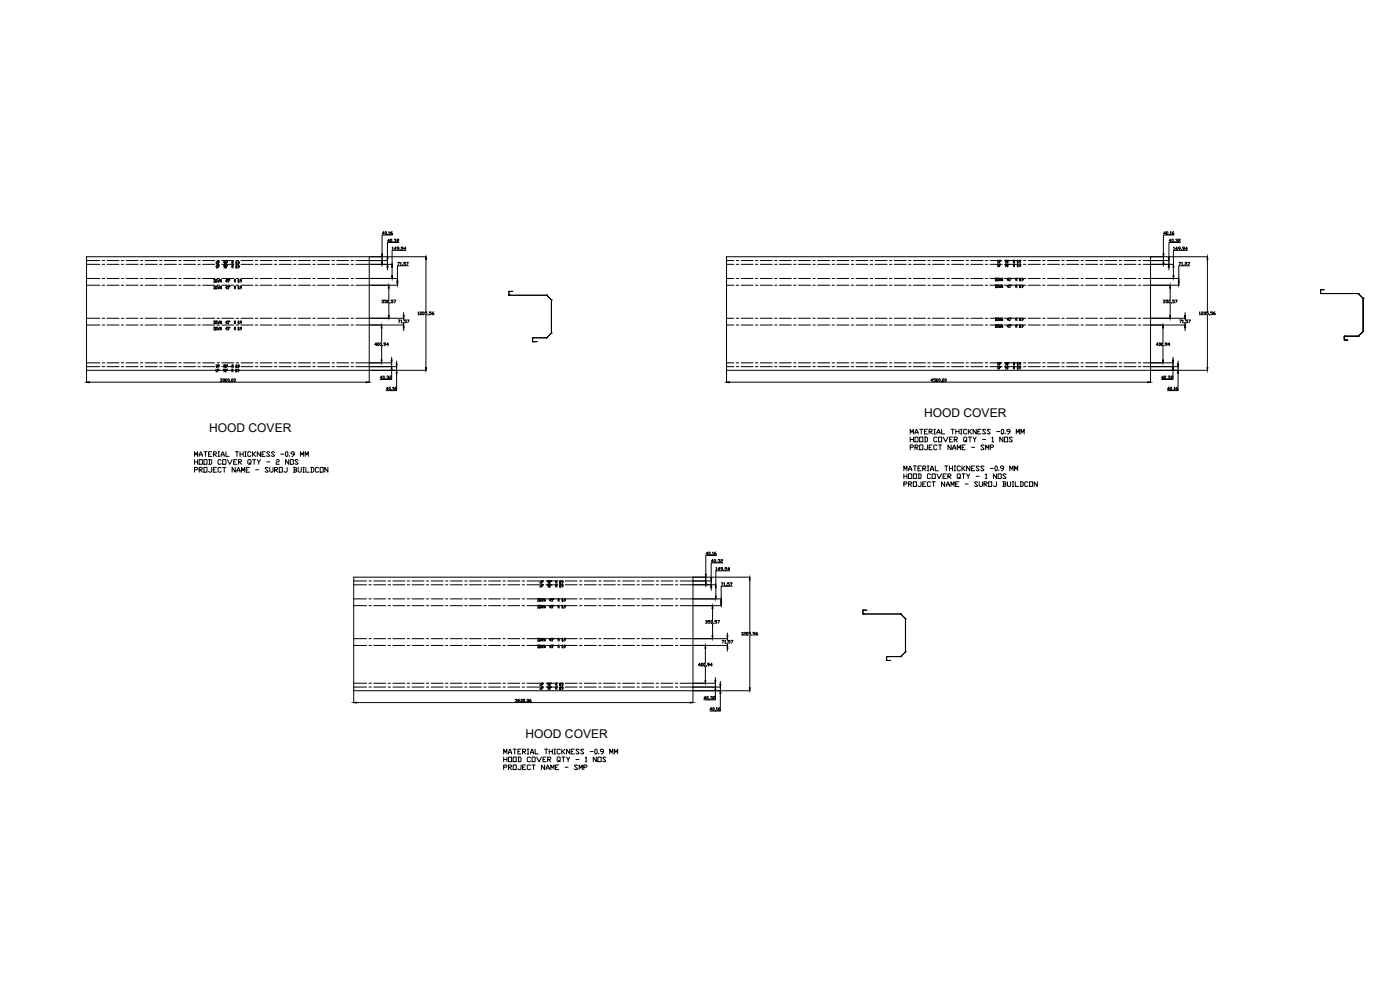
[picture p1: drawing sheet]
<svg xmlns="http://www.w3.org/2000/svg" width="420mm" height="297mm" viewBox="0 0 420 297" stroke-linecap="round" stroke-linejoin="round" font-family="sans-serif">
<defs><g id="words">
<g font-size="3.6">
<text x="277.4" y="125.1">HOOD COVER</text>
<text x="62.8" y="129.7">HOOD COVER</text>
<text x="157.7" y="221.4">HOOD COVER</text>
</g>
</g></defs>
<!-- layer: 0 -->
<g fill="none" stroke="#000" stroke-width=".3">
<path d="M26 79.3h4M26 78.2h4M30.7 79.3h.7M30.7 78.2h.7M32.1 79.3h3.6M32.1 78.2h3.6M36.4 79.3h.7M36.4 78.2h.7M37.8 79.3h3.6M37.8 78.2h3.6M42.1 79.3h.8M42.1 78.2h.8"/>
<path d="M43.6 79.3h3.6M43.6 78.2h3.6M47.9 79.3h.7M47.9 78.2h.7M49.3 79.3h3.6M49.3 78.2h3.6M53.7 79.3h.7M53.7 78.2h.7M55.1 79.3h3.6M55.1 78.2h3.6M59.4 79.3h.7M59.4 78.2h.7"/>
<path d="M60.8 79.3h3.6M60.8 78.2h3.6M64.9 79.6l.1 .8 .2-.1v-.7M64.9 78.4l.1 .9 .2-.2v-.7M65.1 79.3h.8M65.1 78.2h.8M65.4 80l.4-.1-.1-.3h-.3v.8M65.4 78.9l.4-.2-.1-.3h-.3v.9M66.6 79.3h3.6M66.6 78.2h3.6M67.5 80l-.4-.1 .1-.3 .3 .1-.3 .7M67.5 78.9l-.4-.2 .1-.3 .3 .2-.3 .7"/>
<path d="M67.8 79.6l.1 .1-.1 .7-.1-.1zM67.8 78.4l.1 .2-.1 .7-.1-.2zM68.2 79.6v.3zM68.2 78.4v.3zM69.6 80h.3v-.4h-.3v.8M69.6 78.9h.3v-.5h-.3v.9M69.7 80l.3 .4M69.7 78.9l.3 .4M70.9 79.6l.1 .1-.1 .7-.1-.1zM70.9 78.4l.1 .2-.1 .7-.1-.2zM70.9 79.3h.7M70.9 78.2h.7"/>
<path d="M71.2 79.1v.2M71.8 80h-.3v-.4l.3 .1v.5l-.3 .2M71.8 78.9h-.3v-.5l.3 .2v.4l-.3 .3M72.3 79.3h3.6M72.3 78.2h3.6M76.7 79.3h.7M76.7 78.2h.7M78.1 79.3h3.5M78.1 78.2h3.5M82.4 79.3h.7M82.4 78.2h.7M83.8 79.3h3.6"/>
<path d="M83.8 78.2h3.6M88.1 79.3h.7M88.1 78.2h.7M89.6 79.3h3.6M89.6 78.2h3.6M93.9 79.3h.7M93.9 78.2h.7M95.3 79.3h3.6M95.3 78.2h3.6M99.6 79.3h.8M99.6 78.2h.8M101.1 79.3h3.5"/>
<path d="M101.1 78.2h3.5M105.4 79.3h.7M105.4 78.2h.7M106.8 79.3h10.9M106.8 78.2h9.5v1.1M110.8 77v37.7M114.7 77v1.2M114.7 79v.9M115.3 70h-.6l.4-.5v.8M115.6 69.6h.4l-.1 .7-.3-.1zM116.4 70.2l-.1 .3M116.7 69.6l.1-.1v.8"/>
<path d="M116.7 70.3h.3M116.9 72.3h-.6l.4-.6v.9M117.2 71.9h.4l-.1 .7-.3-.1zM117.7 69.5l-.5 .3v.4h.6l-.1-.3h-.5M117.7 74.2l.1-.1v.9M117.7 75h.3M117.8 70.5h-3.1v5.7M118 72.5l-.1 .2M118.3 71.9l.4-.2 .2 .3-.3 .2M118.7 72.2v.4l-.4-.1M118.9 74.7h-.6l.4-.6v.9M119.2 71.9h.5l-.1 .3-.4 .1v.3h.5"/>
<path d="M119.3 78.7h.6l-.4 .9M119.7 72.8h-3.4v4.5M119.7 74.5h-.4l-.2-.3h.6v.5l-.4 .3M120.1 74.8l-.1 .3M120.2 78.9l.1-.2v.9M120.2 79.6h.2M120.8 79.4l-.1 .3M121 74.5h-.4l-.2-.3h.6v.5l-.4 .3M121.7 78.7h-.6v.3l.6 .1-.1 .5-.5-.2M121.8 75.1h-4.1v4.2M121.8 74.7h-.5l.4-.6v.9M122 78.7h.5l-.4 .9"/>
<path d="M122.5 79.7h-3.2v3.9h-12.5M127.8 77.9v15.6M127.9 77h-101.9v37.7M218 79.3h2.2M218 78.2h2.2M221 79.3h.7M221 78.2h.7M222.4 79.3h3.6M222.4 78.2h3.6M226.7 79.3h.7M226.7 78.2h.7M228.2 79.3h3.6"/>
<path d="M228.2 78.2h3.6M232.5 79.3h.7M232.5 78.2h.7M233.9 79.3h3.6M233.9 78.2h3.6M238.2 79.3h.7M238.2 78.2h.7M239.6 79.3h3.6M239.6 78.2h3.6M244 79.3h.7M244 78.2h.7M245.4 79.3h3.6"/>
<path d="M245.4 78.2h3.6M249.7 79.3h.7M249.7 78.2h.7M251.1 79.3h3.6M251.1 78.2h3.6M255.5 79.3h.7M255.5 78.2h.7M256.9 79.3h3.6M256.9 78.2h3.6M261.2 79.3h.7M261.2 78.2h.7M262.6 79.3h3.6"/>
<path d="M262.6 78.2h3.6M266.9 79.3h.8M266.9 78.2h.8M268.4 79.3h3.6M268.4 78.2h3.6M272.7 79.3h.7M272.7 78.2h.7M274.1 79.3h3.6M274.1 78.2h3.6M278.5 79.3h.7M278.5 78.2h.7M279.9 79.3h3.5"/>
<path d="M279.9 78.2h3.5M284.2 79.3h.7M284.2 78.2h.7M285.6 79.3h3.6M285.6 78.2h3.6M289.9 79.3h.7M289.9 78.2h.7M291.4 79.3h3.6M291.4 78.2h3.6M295.7 79.3h.7M295.7 78.2h.7M297.1 79.3h3.6"/>
<path d="M297.1 78.2h3.6M299.4 79.2l.1 .8 .3-.1v-.7M299.4 78l.1 .9 .3-.1v-.8M300 79.6h.3v-.4h-.3v.8M300 78.5h.3v-.5h-.3v.9M301.4 79.3h.8M301.4 78.2h.8M302 79.6h-.3v-.4l.3 .1v.4l-.3 .3M302 78.5h-.3v-.5l.3 .2v.4l-.3 .3M302.3 79.2l.2 .1-.1 .7-.2-.1zM302.3 78l.2 .2-.1 .7-.2-.1zM302.8 79.2v.3z"/>
<path d="M302.8 78v.3zM302.9 79.3h3.5M302.9 78.2h3.5M304.2 79.6h.2v-.4h-.2v.8M304.2 78.5h.2v-.5h-.2v.9M304.3 79.6l.2 .4M304.3 78.5l.2 .4M305.4 79.2l.1 .1v.7l-.2-.1zM305.4 78l.1 .2v.7l-.2-.1zM305.8 78.8v.1M305.8 79.9v.1M306.3 79.6h-.3v-.4l.3 .1v.4l-.3 .3"/>
<path d="M306.3 78.5h-.3v-.5l.3 .2v.4l-.3 .3M307.2 79.3h.7M307.2 78.2h.7M308.6 79.3h3.6M308.6 78.2h3.6M312.9 79.3h.7M312.9 78.2h.7M314.4 79.3h3.6M314.4 78.2h3.6M318.7 79.3h.7M318.7 78.2h.7M320.1 79.3h3.6"/>
<path d="M320.1 78.2h3.6M324.4 79.3h.7M324.4 78.2h.7M325.8 79.3h3.6M325.8 78.2h3.6M330.1 79.3h.8M330.1 78.2h.8M331.6 79.3h3.6M331.6 78.2h3.6M335.9 79.3h.7M335.9 78.2h.7M337.3 79.3h3.6"/>
<path d="M337.3 78.2h3.6M341.7 79.3h.7M341.7 78.2h.7M343.1 78.2h7.7v1.1M345.3 77v37.7M349.2 77v1.2M349.2 79v.9M349.8 70h-.6l.5-.5v.8M350.1 69.6h.4l-.2 .7-.2-.1zM350.9 70.2l-.1 .3M351.2 69.6l.2-.1v.8M351.2 70.3h.3"/>
<path d="M351.4 72.3h-.6l.5-.6v.9M351.7 71.9h.4l-.2 .7-.2-.1zM352.2 69.5l-.4 .3v.4h.5l-.1-.3h-.4M352.2 74.2l.2-.1v.9M352.2 75h.3M352.3 70.5h-3.1v5.7M352.5 72.5l-.1 .2M352.8 71.9h.6l-.3 .3M353.3 72.2v.4l-.5-.1M353.3 74.7h-.5l.4-.6v.9M353.7 71.9h.5l-.1 .3-.4 .1v.3h.5M353.8 78.7h.6l-.5 .9"/>
<path d="M354.2 74.5h-.4v-.4l.4 .1v.5l-.4 .3M354.2 72.8h-3.4v4.5M354.6 74.8l-.1 .3M354.7 78.9l.1-.2v.9M354.7 79.6h.3M355.4 79.4l-.2 .3M355.5 74.5h-.5v-.4l.5 .1v.5l-.5 .3M356.2 78.7h-.5v.3l.5 .1-.1 .5-.4-.2M356.3 75.1h-4.1v4.2h-9.1M356.3 74.7h-.5l.4-.6v.9M356.5 78.7h.6l-.5 .9M357.1 79.7h-3.3v3.9"/>
<path d="M362.4 77.9v15.6M362.4 77h-144.4v37.7M26 97.5h4M26 95.5h4M26 85.6h4M26 83.6h4M30.7 97.5h.7M30.7 95.5h.7M30.7 85.6h.7M30.7 83.6h.7M32.1 97.5h3.6M32.1 95.5h3.6"/>
<path d="M32.1 85.6h3.6M32.1 83.6h3.6M36.4 97.5h.7M36.4 95.5h.7M36.4 85.6h.7M36.4 83.6h.7M37.8 97.5h3.6M37.8 95.5h3.6M37.8 85.6h3.6M37.8 83.6h3.6M42.1 97.5h.8M42.1 95.5h.8"/>
<path d="M42.1 85.6h.8M42.1 83.6h.8M43.6 97.5h3.6M43.6 95.5h3.6M43.6 85.6h3.6M43.6 83.6h3.6M47.9 97.5h.7M47.9 95.5h.7M47.9 85.6h.7M47.9 83.6h.7M49.3 97.5h3.6M49.3 95.5h3.6"/>
<path d="M49.3 85.6h3.6M49.3 83.6h3.6M53.7 97.5h.7M53.7 95.5h.7M53.7 85.6h.7M53.7 83.6h.7M55.1 97.5h3.6M55.1 95.5h3.6M55.1 85.6h3.6M55.1 83.6h3.6M59.4 97.5h.7M59.4 95.5h.7"/>
<path d="M59.4 85.6h.7M59.4 83.6h.7M60.8 97.5h3.6M60.8 95.5h3.6M60.8 85.6h3.6M60.8 83.6h3.6M64.2 98.2l.3 .1v.6l-.3 .1M64.2 96.3l.3 .1v.7h-.3M64.2 85.8l.3 .2v.6l-.3 .1M64.2 83.8l.3 .2v.5l-.3 .2M64.2 83.8v.9M64.2 85.8v.9"/>
<path d="M64.2 96.3v.8M64.2 98.2v.8M64.7 98.2h.4v.8h-.4zM64.7 96.3h.4v.8h-.4zM64.7 85.8h.4v.9h-.4zM64.7 83.8h.4v.9h-.4zM65.1 97.5h.8M65.1 95.5h.8M65.1 85.6h.8M65.1 83.6h.8M65.3 98.2l.2 .8 .1-.4v.4l.3-.8M65.3 96.3l.2 .8 .1-.4v.4l.3-.8"/>
<path d="M65.3 85.8l.2 .9 .1-.4v.4l.3-.9M65.3 83.8l.2 .9 .1-.5v.5l.3-.9M66.4 98.2v.8l-.4-.8v.8M66.4 96.3v.8l-.4-.8v.8M66.4 85.8v.9l-.4-.9v.9M66.4 83.8v.9l-.4-.9v.9M66.6 97.5h3.6M66.6 95.5h3.6M66.6 85.6h3.6M66.6 83.6h3.6M68.1 98.7h-.4l.3-.5v.8M68.1 96.8h-.4l.3-.5v.8"/>
<path d="M68.1 86.4h-.4l.3-.6v.9M68.1 84.4h-.4l.3-.6v.9M68.7 98.2h-.4v.3l.4 .1-.1 .4-.3-.1M68.7 96.3h-.4v.2l.4 .2-.1 .4-.3-.1M68.7 85.8h-.4v.3l.4 .2-.1 .4-.3-.1M68.7 83.8h-.4v.3l.4 .1-.1 .5-.3-.2M68.8 98.3l.1-.1v.3zM68.8 96.4h.2zM68.8 86l.1-.2v.3zM68.9 83.8v.3zM70.3 98.6l.4-.1-.1-.3h-.3v.8M70.3 96.7l.4-.2-.1-.2h-.3v.8"/>
<path d="M70.3 86.3l.4-.2-.1-.3h-.3v.9M70.3 84.2l.4-.1-.1-.3h-.3v.9M70.4 98.6l.3 .4M70.4 96.7l.3 .4M70.4 86.3l.3 .4M70.4 84.2l.3 .5M70.9 97.5h.7M70.9 95.5h.7M70.9 85.6h.7M70.9 83.6h.7M71.2 80.3v.1M71.5 98.2l.2 .1v.7l-.3-.1z"/>
<path d="M71.5 96.3l.2 .1v.7l-.3-.1zM71.5 85.8l.2 .2v.7l-.3-.1zM71.5 83.8l.2 .2v.7l-.3-.2zM71.9 84.5v.2M71.9 86.6v.1M71.9 97v.1M71.9 98.9v.1M72.3 97.5h3.6M72.3 95.5h3.6M72.3 85.6h3.6M72.3 83.6h3.6M72.5 98.6l-.4-.1 .1-.3 .3 .1-.3 .7"/>
<path d="M72.5 96.7h-.3v-.4l.3 .1-.3 .7M72.5 86.3l-.4-.2 .1-.3 .3 .2-.3 .7M72.5 84.2l-.4-.1 .1-.3 .3 .2-.3 .7M76.7 97.5h.7M76.7 95.5h.7M76.7 85.6h.7M76.7 83.6h.7M78.1 97.5h3.5M78.1 95.5h3.5M78.1 85.6h3.5M78.1 83.6h3.5M82.4 97.5h.7"/>
<path d="M82.4 95.5h.7M82.4 85.6h.7M82.4 83.6h.7M83.8 97.5h3.6M83.8 95.5h3.6M83.8 85.6h3.6M83.8 83.6h3.6M88.1 97.5h.7M88.1 95.5h.7M88.1 85.6h.7M88.1 83.6h.7M89.6 97.5h3.6"/>
<path d="M89.6 95.5h3.6M89.6 85.6h3.6M89.6 83.6h3.6M93.9 97.5h.7M93.9 95.5h.7M93.9 85.6h.7M93.9 83.6h.7M95.3 97.5h3.6M95.3 95.5h3.6M95.3 85.6h3.6M95.3 83.6h3.6M99.6 97.5h.8"/>
<path d="M99.6 95.5h.8M99.6 85.6h.8M99.6 83.6h.8M101.1 97.5h3.5M101.1 95.5h3.5M101.1 85.6h3.5M101.1 83.6h3.5M105.4 97.5h.7M105.4 95.5h.7M105.4 85.6h.7M105.4 83.6h.7M106.8 95.5h14.4l-.1 .5"/>
<path d="M106.8 85.6h12.5M114.5 98.4v4.4M114.6 90.2l.4-.2 .1 .3-.3 .2M115 90.5v.4l-.4-.2M116 90h-.6v.3l.6 .2-.1 .4-.5-.2M116.3 80.2v.8M116.4 90l.3 .2-.2 .7-.2-.2zM116.7 86.4v3.6M116.7 91.1v3.5M117.1 90.7l-.1 .3M117.7 80.2v2.5M118 90h-.6v.3l.6 .2-.2 .4-.4-.2"/>
<path d="M118.2 90h.6l-.4 .9M119.3 84.4v.3M119.5 96h.6l-.4 .8M120.4 96.2l.1-.2v.8M120.4 96.8h.3M121.1 96.7l-.2 .3M121.1 97.1l.1 .4h-14.4M121.1 93.8v.8M121.1 98.4v.8M121.9 96h-.5v.3l.5 .1-.1 .4-.4-.1M122.2 96h.6l-.4 .8M125.5 93.7l.1-.1v.8"/>
<path d="M125.5 94.4h.2M126 93.7h.6l-.6 .5v.2h.6M126.9 93.7h.4l-.1 .7-.3-.1zM127.8 94.6v15.7M128.1 93.6h-.5v.3l.5 .1-.1 .4-.4-.1M128.6 94.3l-.2 .3M129.4 93.6h-.6v.3l.6 .1-.1 .4-.5-.1M130.1 93.6l-.4 .3v.4l.4 .1v-.4h-.4M152.7 88.5h.1M152.7 88.5l.1 .1M152.8 87.5h.1M152.8 88.6h.1"/>
<path d="M152.8 87.4l-.1 1.1M152.8 88.6h11.3M152.8 87.4h1.1h-1.1M152.8 87.4l-.1 .1M164.1 88.6h.1M164.1 88.6l1.4 1.4M164.1 88.5v.1M165.5 90h.1M165.5 99.9h.1M165.5 90v9.9M165.5 99.9l-1.4 1.4M165.5 99.9l-1.4 1.5"/>
<path d="M165.6 99.9l-.1 .1M218 97.5h2.2M218 95.5h2.2M218 85.6h2.2M218 83.6h2.2M221 97.5h.7M221 95.5h.7M221 85.6h.7M221 83.6h.7M222.4 97.5h3.6M222.4 95.5h3.6M222.4 85.6h3.6"/>
<path d="M222.4 83.6h3.6M226.7 97.5h.7M226.7 95.5h.7M226.7 85.6h.7M226.7 83.6h.7M228.2 97.5h3.6M228.2 95.5h3.6M228.2 85.6h3.6M228.2 83.6h3.6M232.5 97.5h.7M232.5 95.5h.7M232.5 85.6h.7"/>
<path d="M232.5 83.6h.7M233.9 97.5h3.6M233.9 95.5h3.6M233.9 85.6h3.6M233.9 83.6h3.6M238.2 97.5h.7M238.2 95.5h.7M238.2 85.6h.7M238.2 83.6h.7M239.6 97.5h3.6M239.6 95.5h3.6M239.6 85.6h3.6"/>
<path d="M239.6 83.6h3.6M244 97.5h.7M244 95.5h.7M244 85.6h.7M244 83.6h.7M245.4 97.5h3.6M245.4 95.5h3.6M245.4 85.6h3.6M245.4 83.6h3.6M249.7 97.5h.7M249.7 95.5h.7M249.7 85.6h.7"/>
<path d="M249.7 83.6h.7M251.1 97.5h3.6M251.1 95.5h3.6M251.1 85.6h3.6M251.1 83.6h3.6M255.5 97.5h.7M255.5 95.5h.7M255.5 85.6h.7M255.5 83.6h.7M256.9 97.5h3.6M256.9 95.5h3.6M256.9 85.6h3.6"/>
<path d="M256.9 83.6h3.6M261.2 97.5h.7M261.2 95.5h.7M261.2 85.6h.7M261.2 83.6h.7M262.6 97.5h3.6M262.6 95.5h3.6M262.6 85.6h3.6M262.6 83.6h3.6M266.9 97.5h.8M266.9 95.5h.8M266.9 85.6h.8"/>
<path d="M266.9 83.6h.8M268.4 97.5h3.6M268.4 95.5h3.6M268.4 85.6h3.6M268.4 83.6h3.6M272.7 97.5h.7M272.7 95.5h.7M272.7 85.6h.7M272.7 83.6h.7M274.1 97.5h3.6M274.1 95.5h3.6M274.1 85.6h3.6"/>
<path d="M274.1 83.6h3.6M278.5 97.5h.7M278.5 95.5h.7M278.5 85.6h.7M278.5 83.6h.7M279.9 97.5h3.5M279.9 95.5h3.5M279.9 85.6h3.5M279.9 83.6h3.5M284.2 97.5h.7M284.2 95.5h.7M284.2 85.6h.7"/>
<path d="M284.2 83.6h.7M285.6 97.5h3.6M285.6 95.5h3.6M285.6 85.6h3.6M285.6 83.6h3.6M289.9 97.5h.7M289.9 95.5h.7M289.9 85.6h.7M289.9 83.6h.7M291.4 97.5h3.6M291.4 95.5h3.6M291.4 85.6h3.6"/>
<path d="M291.4 83.6h3.6M295.7 97.5h.7M295.7 95.5h.7M295.7 85.6h.7M295.7 83.6h.7M297.1 97.5h3.6M297.1 95.5h3.6M297.1 85.6h3.6M297.1 83.6h3.6M298.7 97.4l.4 .1v.6l-.4 .1M298.7 95.4l.4 .1v.6l-.4 .1M298.7 85.5l.4 .1v.6l-.4 .1"/>
<path d="M298.7 83.4l.4 .2v.5l-.4 .2M298.8 83.4v.9M298.8 85.5v.8M298.8 95.4v.8M298.8 97.4v.8M299.2 97.4h.4v.8h-.4zM299.2 95.4h.4v.8h-.4zM299.2 85.5h.4v.8h-.4zM299.2 83.4h.4v.9h-.4zM299.8 97.4l.2 .8 .1-.4 .1 .4 .2-.8M299.8 95.4l.2 .8 .1-.4 .1 .4 .2-.8M299.8 85.5l.2 .8 .1-.4 .1 .4 .2-.8"/>
<path d="M299.8 83.4l.2 .9 .1-.5 .1 .5 .2-.9M300.9 97.4v.8l-.3-.8v.8M300.9 95.4v.8l-.3-.8v.8M300.9 85.5v.8l-.3-.8v.8M300.9 83.4v.9l-.3-.9v.9M301.4 97.5h.8M301.4 95.5h.8M301.4 85.6h.8M301.4 83.6h.8M302.6 97.9h-.4l.3-.5v.8M302.6 95.9h-.4l.3-.5v.8M302.6 86h-.4l.3-.5v.8"/>
<path d="M302.6 84h-.4l.3-.6v.9M302.9 97.5h3.5M302.9 95.5h3.5M302.9 85.6h3.5M302.9 83.6h3.5M303.2 97.4h-.4l.4 .7h-.4M303.2 95.4h-.4v.3l.4 .1-.1 .4-.3-.1M303.2 85.5h-.4l.4 .7h-.4M303.2 83.4h-.4l.4 .7h-.4M303.5 97.4v.3zM303.5 95.4v.3zM303.5 85.5v.3z"/>
<path d="M303.5 83.4v.3zM304.9 97.8l.4-.1-.2-.3h-.2v.8M304.9 95.8l.4-.1-.2-.3h-.2v.8M304.9 85.9l.4-.1-.2-.3h-.2v.8M304.9 83.8l.4-.1-.2-.3h-.2v.9M305 97.8l.3 .4M305 95.8l.3 .4M305 85.9l.3 .4M305 83.8l.3 .5M306 95.5h.3l-.1 .7-.2-.1zM306.1 97.4l.2 .1-.1 .7-.2-.1zM306.1 85.5l.2 .1-.1 .7-.2-.1z"/>
<path d="M306.1 83.4l.2 .2-.1 .7-.2-.2zM306.4 84.1v.2M306.4 86.2v.1M306.4 96.1v.1M306.4 98.1v.1M307 97.8h-.3v-.4l.3 .1v.4l-.3 .3M307 95.8h-.3v-.4l.3 .1v.4l-.3 .3M307 85.9h-.3v-.4l.3 .1v.4l-.3 .3M307 83.8h-.3v-.4l.3 .2v.4l-.3 .3M307.2 97.5h.7M307.2 95.5h.7M307.2 85.6h.7"/>
<path d="M307.2 83.6h.7M308.6 97.5h3.6M308.6 95.5h3.6M308.6 85.6h3.6M308.6 83.6h3.6M312.9 97.5h.7M312.9 95.5h.7M312.9 85.6h.7M312.9 83.6h.7M314.4 97.5h3.6M314.4 95.5h3.6M314.4 85.6h3.6"/>
<path d="M314.4 83.6h3.6M318.7 97.5h.7M318.7 95.5h.7M318.7 85.6h.7M318.7 83.6h.7M320.1 97.5h3.6M320.1 95.5h3.6M320.1 85.6h3.6M320.1 83.6h3.6M324.4 97.5h.7M324.4 95.5h.7M324.4 85.6h.7"/>
<path d="M324.4 83.6h.7M325.8 97.5h3.6M325.8 95.5h3.6M325.8 85.6h3.6M325.8 83.6h3.6M330.1 97.5h.8M330.1 95.5h.8M330.1 85.6h.8M330.1 83.6h.8M331.6 97.5h3.6M331.6 95.5h3.6M331.6 85.6h3.6"/>
<path d="M331.6 83.6h3.6M335.9 97.5h.7M335.9 95.5h.7M335.9 85.6h.7M335.9 83.6h.7M337.3 97.5h3.6M337.3 95.5h3.6M337.3 85.6h3.6M337.3 83.6h3.6M341.7 97.5h.7M341.7 95.5h.7M341.7 85.6h.7"/>
<path d="M341.7 83.6h.7M343.1 95.5h12.6v.5M343.1 85.6h10.7M343.1 83.6h10.7M349 98.4v4.4M349.1 90.2l.4-.2 .1 .3-.2 .2M349.5 90.5v.4l-.4-.2M350.5 90h-.6v.3l.6 .2-.2 .4-.4-.2M350.8 80.2v.8M350.9 90l.3 .2-.1 .7-.3-.2zM351.2 86.4v3.6M351.2 91.1v3.5"/>
<path d="M351.6 90.7l-.1 .3M352.2 80.2v2.5M352.5 90h-.6v.3l.6 .2-.2 .4-.4-.2M352.7 90h.6l-.4 .9M353.8 84.4v.3M354 96h.6l-.4 .8M354.9 96.2l.1-.2v.8M354.9 96.8h.3M355.6 96.7l-.1 .3M355.7 97.1v.4h-12.6M355.7 93.8v.8M355.7 98.4v.8"/>
<path d="M356.4 96h-.5v.3l.5 .1-.1 .4-.4-.1M356.7 96h.6l-.4 .8M359.9 93.7l.2-.1v.8M359.9 94.4h.3M360.5 93.7h.6l-.1 .3-.5 .2v.2h.6M361.4 93.7h.4l-.2 .7-.2-.1zM362.4 94.6v15.7M362.7 93.6h-.6v.3l.6 .1-.2 .4-.4-.1M363.1 94.3l-.2 .3M363.9 93.6h-.6v.3l.6 .1-.1 .4-.5-.1M364.6 93.6l-.4 .3v.4h.6l-.2-.3h-.4M396.3 87h.1"/>
<path d="M396.3 87v1l.1-1M396.3 88l.1 .1M396.4 88h.1M396.4 88.1h.1M396.4 88.1h11.3zM396.4 86.9h1.1h-1.1M396.4 86.9h.1M396.4 86.9l-.1 .1M407.7 88.1h.1M407.7 88v.1M407.7 88.1l1.4 1.4-1.4-1.4M409.1 89.5h.1"/>
<path d="M409.1 99.4h.1M409.1 89.5v9.9zM409.1 99.4l-1.4 1.4 1.4-1.3M409.1 99.4v.1M26 110h4M26 108.9h4M26 111.1h101.9M26.8 114.7h83.1M30.7 110h.7M30.7 108.9h.7M32.1 110h3.6M32.1 108.9h3.6"/>
<path d="M36.4 110h.7M36.4 108.9h.7M37.8 110h3.6M37.8 108.9h3.6M42.1 110h.8M42.1 108.9h.8M43.6 110h3.6M43.6 108.9h3.6M47.9 110h.7M47.9 108.9h.7M49.3 110h3.6M49.3 108.9h3.6"/>
<path d="M53.7 110h.7M53.7 108.9h.7M55.1 110h3.6M55.1 108.9h3.6M59.4 110h.7M59.4 108.9h.7M60.8 110h3.6M60.8 108.9h3.6M64.8 110.7l.1 .9 .3-.2v-.7M64.9 109.4l.1 .9 .2-.2v-.7M65.1 110h.8M65.1 108.9h.8"/>
<path d="M65.3 111.2h.3v-.5h-.3v.9M65.4 109.8l.4-.1-.1-.3h-.3v.9M66.1 113.8l.4-.1 .2 .2-.3 .2M66.5 114.1v.4l-.4-.2M66.6 110h3.6M66.6 108.9h3.6M67 113.8h.4l-.1 .7-.3-.2zM67.4 111.2h-.3v-.5l.3 .2v.4l-.3 .3M67.5 109.8l-.4-.1 .1-.3 .3 .2-.3 .7M67.6 110.9h.3l-.1 .7-.2-.2zM67.7 113.8h.4l-.1 .7-.3-.2zM67.8 109.4l.1 .2-.1 .7-.1-.2z"/>
<path d="M68.1 110.9h.2l-.1 .1zM68.2 109.4v.3zM68.5 113.7l.3 .1-.1 .7-.3-.2zM69.2 114.3l-.1 .3M69.5 113.8h.4l-.1 .7-.3-.2zM69.6 111.2l.3-.2-.1-.3h-.2v.9M69.6 109.8h.3v-.4h-.3v.9M69.7 111.2l.2 .4M69.7 109.8l.3 .5M70.2 113.8h.4l-.1 .7-.3-.2zM70.8 110.7l.2 .2-.1 .7-.2-.2zM70.9 109.4l.1 .2-.1 .7-.1-.2z"/>
<path d="M70.9 110h.7M70.9 108.9h.7M71.1 111.4v.2M71.2 110.1v.2M71.7 111.2l-.3-.2v-.3l.3 .2-.3 .7M71.8 109.8h-.3v-.4l.3 .2v.4l-.3 .3M72.3 110h3.6M72.3 108.9h3.6M76.7 110h.7M76.7 108.9h.7M78.1 110h3.5M78.1 108.9h3.5"/>
<path d="M82.4 110h.7M82.4 108.9h.7M83.8 110h3.6M83.8 108.9h3.6M88.1 110h.7M88.1 108.9h.7M89.6 110h3.6M89.6 108.9h3.6M93.9 110h.7M93.9 108.9h.7M95.3 110h3.6M95.3 108.9h3.6"/>
<path d="M99.6 110h.8M99.6 108.9h.8M101.1 110h3.5M101.1 108.9h3.5M105.4 110h.7M105.4 108.9h.7M106.8 110h12.3M106.8 108.9h10.7v1.1M113.1 103.4h-.6l.4-.5v.8M113.3 103h.4l-.1 .7-.3-.2zM114 103h.5l-.2 .7-.3-.2zM114.5 103.9v4.1"/>
<path d="M114.7 113.4h-.6l.4-.6v.9M114.9 103.5l-.1 .3M114.9 113l.2-.2 .2 .2-.1 .7-.3-.2zM115.7 103.3h-.4l-.1-.3h.5v.4l-.4 .3M115.8 113.5l-.2 .3M116.1 113l.4-.2 .1 .3-.2 .1M116.4 116.7h-.5l.4-.6v.9M116.5 113.2v.5l-.4-.2M116.6 103.4h-.6l.4-.5v.8M116.9 116.1l.3 .2-.2 .7-.3-.1zM116.9 113l.2-.2 .4 .2-.6 .4v.3h.6M117.5 110.9v3h-3.4"/>
<path d="M117.5 107.2v.8M117.6 116.9l-.1 .3M117.9 116.3l.1-.2v.9M117.9 117h.2M118.9 116.1l-.5 .3v.5l.5 .1v-.4h-.5M119 112v5.2h-3.1M119 108.3v.9M119 110v1.1M159.8 102.5h.1M159.8 102.5h1.2M159.8 101.4h.1M159.8 101.3v1.2"/>
<path d="M159.8 101.3h4.3M159.9 101.3l-.1 .1M161 102.5h.1M164.1 101.3h.1M164.1 101.4h.1M218 110h2.2M218 108.9h2.2M218 111.1h144.4M218.9 114.7h125.6M221 110h.7M221 108.9h.7M222.4 110h3.6"/>
<path d="M222.4 108.9h3.6M226.7 110h.7M226.7 108.9h.7M228.2 110h3.6M228.2 108.9h3.6M232.5 110h.7M232.5 108.9h.7M233.9 110h3.6M233.9 108.9h3.6M238.2 110h.7M238.2 108.9h.7M239.6 110h3.6"/>
<path d="M239.6 108.9h3.6M244 110h.7M244 108.9h.7M245.4 110h3.6M245.4 108.9h3.6M249.7 110h.7M249.7 108.9h.7M251.1 110h3.6M251.1 108.9h3.6M255.5 110h.7M255.5 108.9h.7M256.9 110h3.6"/>
<path d="M256.9 108.9h3.6M261.2 110h.7M261.2 108.9h.7M262.6 110h3.6M262.6 108.9h3.6M266.9 110h.8M266.9 108.9h.8M268.4 110h3.6M268.4 108.9h3.6M272.7 110h.7M272.7 108.9h.7M274.1 110h3.6"/>
<path d="M274.1 108.9h3.6M278.5 110h.7M278.5 108.9h.7M279.9 114.2h-.6l.5-.5v.8M279.9 110h3.5M279.9 108.9h3.5M280.7 113.7h-.5v.2l.5 .2-.1 .4-.4-.2M281 113.8h.5l-.2 .7-.3-.2zM281.8 113.8h.4l-.2 .7-.2-.2zM282.6 114.3l-.2 .3M282.9 113.8h.4l-.1 .7-.3-.2zM283.6 113.8h.4l-.1 .7-.3-.2z"/>
<path d="M284.2 110h.7M284.2 108.9h.7M285.6 110h3.6M285.6 108.9h3.6M289.9 110h.7M289.9 108.9h.7M291.4 110h3.6M291.4 108.9h3.6M295.7 110h.7M295.7 108.9h.7M297.1 110h3.6M297.1 108.9h3.6"/>
<path d="M299.4 109.9l.1 .8 .3-.1v-.7M299.4 108.7l.1 .9 .3-.2v-.7M300 110.3h.3v-.4h-.3v.8M300 109.2h.3v-.5h-.3v.9M301.4 110h.8M301.4 108.9h.8M302 110.3h-.3v-.4l.3 .1v.4l-.3 .3M302 109.2h-.3v-.5l.3 .2v.4l-.3 .3M302.3 109.9l.2 .1-.1 .7-.2-.1zM302.3 108.7l.2 .2-.1 .7-.2-.2zM302.8 109.9v.2zM302.8 108.7v.3z"/>
<path d="M302.9 110h3.5M302.9 108.9h3.5M304.2 110.3h.2v-.4h-.2v.8M304.2 109.2h.2v-.5h-.2v.9M304.3 110.3l.2 .4M304.3 109.2l.2 .4M305.4 109.9l.1 .1v.7l-.2-.1zM305.4 108.7l.1 .2v.7l-.2-.2zM305.8 109.4v.2M305.8 110.6v.1M306.3 110.3h-.3v-.4l.3 .1v.4l-.3 .3M306.3 109.2h-.3v-.5l.3 .2v.4l-.3 .3"/>
<path d="M307.2 110h.7M307.2 108.9h.7M308.6 110h3.6M308.6 108.9h3.6M312.9 110h.7M312.9 108.9h.7M314.4 110h3.6M314.4 108.9h3.6M318.7 110h.7M318.7 108.9h.7M320.1 110h3.6M320.1 108.9h3.6"/>
<path d="M324.4 110h.7M324.4 108.9h.7M325.8 110h3.6M325.8 108.9h3.6M330.1 110h.8M330.1 108.9h.8M331.6 110h3.6M331.6 108.9h3.6M335.9 110h.7M335.9 108.9h.7M337.3 110h3.6M337.3 108.9h3.6"/>
<path d="M341.7 110h.7M341.7 108.9h.7M343.1 110h10.5v1.1M343.1 108.9h9M347.5 103.4h-.5l.4-.5v.8M347.8 103h.5l-.2 .7-.3-.2zM348.6 103h.4l-.2 .7-.2-.2zM349 103.9v4.1M349.2 113.4h-.6l.4-.6v.9M349.4 103.5l-.2 .3M349.6 112.8l.3 .2-.2 .7-.3-.2zM350.3 103.3h-.5l-.1-.3h.6v.4l-.5 .3"/>
<path d="M350.3 113.5l-.1 .3M350.6 113l.4-.2 .1 .3-.3 .1M351 116.7h-.6l.4-.6v.9M351 113.2v.5l-.4-.2M351.1 103.4h-.6l.4-.5v.8M351.2 116.3l.2-.2 .2 .2-.1 .7-.3-.1zM351.4 113l.5-.2 .1 .3-.4 .1-.2 .5h.6M352 110.9v3h-3.4M352 107.2v.8M352 108.9v1.1M352.1 116.9l-.2 .3M352.4 116.3l.1-.2v.9"/>
<path d="M352.4 117h.3M353.3 116.1l-.4 .3v.5h.6l-.2-.3h-.4M353.6 112v5.2h-3.2M353.6 108.3v.9M403.4 100.9h.1M403.4 100.9v1.1zM403.4 101.9l.1 .1M403.5 100.9h4.2zM403.5 100.9h.1M403.5 102h.1M403.5 102l1.1 .1zM403.5 102v.1"/>
<path d="M403.5 100.8l-.1 .1M407.7 100.8h.1M407.7 100.8v.1M58.4 136.9v-1.4l.4 1 .5-1v1.4M58.4 137.9v1.4M58.4 138.6h.9M59.3 137.9v1.4M59.8 136.9l.4-1.4 .5 1v.4M59.8 137.9h.9v1.4h-.9zM59.8 136.5h.9M61.2 137.9h.9v1.4h-.9zM61.2 135.5h.9"/>
<path d="M61.7 135.5v1.4M62.6 137.9h.7l.2 .2v1l-.2 .2h-.7M62.6 136.3h.5M62.9 137.9v1.4M63.5 135.5h-.9v1.4h.9M64 136.3h.7l.3-.5-.3-.3h-.7v1.4M64.2 136.3l.8 .6M65.4 135.5h.5M65.4 136.9h.5M65.6 135.5v1.4M66.4 136.9l.4-1.4 .5 1.4M66.4 138.1l-.2-.2-.8 .2v1l.2 .2 .8-.2"/>
<path d="M66.4 136.5h.9M66.8 137.9h1v1.4h-1zM67.8 135.5v1.4h.9M68.3 137.9l.6 1.4 .8-1.4M70.1 138.6h.5M70.6 135.5h1M71.1 137.9h-1v1.4h1M71.1 135.5v1.4M71.6 138.6h.6l.3-.5-.3-.2h-.6v1.4M71.8 138.6l.7 .7M72 136.3h1M72 135.5v1.4"/>
<path d="M73 135.5v1.4M73.4 135.5h.5M73.4 136.9h.5M73.7 135.5v1.4M74.9 138.8l.2 .3-.2 .2-.5-.2v-1l.2-.2 .7 .2v.7l-.2 .3 .2 .2M75.3 135.8l-.2-.3h-.5l-.2 .3v.9l.2 .2 .7-.2M75.8 135.5v1.4M75.8 137.9h.9M76 136.3l.7 .6M76.3 137.9v1.4M76.7 135.5l-.9 .8M77.2 137.9l.5 .7v.7"/>
<path d="M78.2 135.5v1.4l-1-1.4v1.4M78.2 137.9l-.5 .7M78.6 136.3h.5M79.6 135.5h-1v1.4h1M80 138.6h1M81 135.8l-.2-.3h-.5l-.3 .3 1 .9-.2 .2-.8-.2M82.4 135.8l-.2-.3h-.5l-.3 .3 1 .9-.2 .2-.8-.2M82.9 138.1l.2-.2 .7 .2-.2 .5h-.5l-.2 .2v.5h.9M84.3 136.3h.9M85.9 135.5l.5 .3v.9l-.2 .2-.5-.2v-.9zM86.6 137.9v1.4l-.9-1.4v1.4M86.9 136.7v.2"/>
<path d="M87.1 137.9h.9v1.4h-.9zM88.3 136.3h-.7l-.2-.3 .2-.5h.4l.3 .3v.7l-.7 .4M89.5 138.1l-.3-.2-.7 .2 1 1-.3 .2-.7-.2M90.2 136.9v-1.4l.5 1 .4-1v1.4M91.6 136.9v-1.4l.5 1 .4-1v1.4M273.2 130.2v-1.4l.5 .9 .4-.9v1.4M273.2 134.2h.7l.2-.4-.2-.3h-.7v1.4M273.2 131.1v1.5M273.2 131.9h.9M274.1 139.8h.9M274.1 131.1v1.5M274.6 139.8v1.5"/>
<path d="M274.6 130.2l.5-1.4 .4 1.4M274.6 131.1h.9v1.5h-.9zM274.6 134.2h.7l.2-.4-.2-.3h-.7v1.4M274.6 129.7h.9M274.8 134.2l.7 .7M276 131.1h1v1.5h-1zM276 133.5h1v1.4h-1zM276 128.8h1M276.4 139.8h-.9v1.5h.9M276.5 128.8v1.4M277.4 131.1h.7l.3 .3v.9l-.3 .3h-.7M277.4 129.5h.5"/>
<path d="M277.7 131.1v1.5M278.3 139.8h.5M278.4 128.8h-1v1.4h1M278.4 133.5v1.2l-.3 .2h-.4l-.3-.2M278.5 139.8v1.5M278.8 129.5h.8l.2-.5-.2-.2h-.8v1.4M278.8 134.2h.5M279.1 129.5l.7 .7M279.8 133.5h-1v1.4h1M280.2 128.8h.5M280.2 130.2h.5M280.5 128.8v1.4"/>
<path d="M280.7 139.8v1.5h.9M281.2 130.2l.5-1.4 .4 1.4M281.2 131.4l-.2-.3h-.5l-.3 .3v.9l.3 .3h.5l.2-.3M281.2 133.8l-.2-.3h-.5l-.3 .3v.9l.3 .2h.5l.2-.2M281.2 129.7h.9M281.7 131.1h.9v1.5h-.9zM281.7 133.5h.9M282.1 133.5v1.4M282.6 128.8v1.4h.9M283.1 131.1l.7 1.5 .7-1.5M283.5 139.8h1M284 139.8v1.5"/>
<path d="M284.9 139.8v1.5M285 131.9h.4M285.4 133.5v1.4l-.9-1.4v1.4M285.4 128.8h1M285.9 139.8v1.5M285.9 131.1h-.9v1.5h.9M285.9 134.9v-.5l.5-.9 .4 .9v.5M285.9 128.8v1.4M285.9 134.4h.9M286.3 139.8h.5M286.4 131.9h.7l.2-.5-.2-.3h-.7v1.5M286.6 139.8v1.5"/>
<path d="M286.6 131.9l.7 .7M286.8 129.5h1M286.8 128.8v1.4M287.3 134.9v-1.4l.5 .9 .5-.9v1.4M287.8 128.8v1.4M288.3 128.8h.4M288.3 130.2h.4M288.5 128.8v1.4M288.7 139.8v1.5M288.7 134.2h.5M289.6 139.8l-.9 .7M289.7 132.1l.2 .2-.4 .3-.3-.3v-.9l.3-.3h.4l.2 .3v.7l-.2 .2 .2 .3"/>
<path d="M289.7 133.5h-1v1.4h1M290.1 129l-.2-.2-.7 .2v1l.3 .2 .6-.2M290.6 128.8v1.4M290.6 131.1h1M290.9 129.5l.7 .7M291.1 139.8v1.5l-1-1.5v1.5M291.1 131.1v1.5M291.6 128.8l-1 .7M291.6 134.2h.9M292 131.1l.5 .8v.7M292.5 139.8h-1v1.5h1M293 128.8v1.4l-1-1.4v1.4"/>
<path d="M293 131.1l-.5 .8M293.4 129.5h.5M294.4 128.8h-1v1.4h1M294.9 131.9h.9M295.3 133.8l-.2-.3h-.5l-.2 .3 .9 .9-.2 .2h-.5l-.2-.2M295.8 129l-.2-.2-.7 .2 .9 1-.2 .2-.7-.2M295.8 134.9v-1.4l.5 .9 .4-.9v1.4M297.2 129l-.2-.2-.7 .2 .9 1-.2 .2-.7-.2M297.2 134.2h.7l.3-.4-.3-.3h-.7v1.4M297.7 131.4l.2-.3v1.5M297.7 132.6h.5M298.8 139.8l.5 .3v.9l-.2 .3-.5-.3v-.9z"/>
<path d="M299.1 129.5h.9M300.5 129l.3-.2 .4 .2v1l-.2 .2-.5-.2zM301 131.1v1.5l-1-1.5v1.5M301.4 131.1h1v1.5h-1zM301.7 130v.2M303.1 129.5h-.7l-.2-.5 .2-.2 .7 .2v.7l-.7 .5M303.8 131.4l-.2-.3h-.5l-.2 .3 .9 .9-.2 .3h-.5l-.2-.3M305 130.2v-1.4l.5 .9 .4-.9v1.4M306.4 130.2v-1.4l.5 .9 .5-.9v1.4M58.4 141h.7l.2-.5-.2-.3h-.7v1.5M59.8 141h.7l.2-.5-.2-.3h-.7v1.5M60 141l.7 .7"/>
<path d="M61.2 140.2h.9v1.5h-.9zM63.5 140.2v1.2l-.2 .3h-.4l-.3-.3M64 141h.5M65 140.2h-1v1.5h1M66.4 140.5l-.2-.3h-.6l-.2 .3v.9l.2 .3h.6l.2-.3M66.8 140.2h1M67.3 140.2v1.5M70.6 140.2v1.5l-.9-1.5v1.5M71.1 141.7l.5-1.5 .4 1.5M71.1 141.2h.9M72.5 141.7v-1.5l.5 1 .4-1v1.5M73.9 141h.5"/>
<path d="M74.9 140.2h-1v1.5h1M76.7 141h1M80.5 140.5l-.2-.3h-.5l-.2 .3 .9 .9-.2 .3h-.5l-.2-.3M81 140.2v1.2l.2 .3h.5l.2-.3v-1.2M82.4 141h.7l.2-.5-.2-.3h-.7v1.5M82.6 141l.7 .7M83.8 140.2h.9v1.5h-.9zM86.2 140.2v1.2l-.3 .3h-.4l-.3-.3M88 140.2h.8l.2 .3-.2 .5M88.3 141h.5l.2 .4-.2 .3h-.8M88.3 140.2v1.5M89.5 140.2v1.2l.2 .3h.5l.2-.3v-1.2"/>
<path d="M90.9 141.7h.4M90.9 140.2h.4M91.1 140.2v1.5M91.8 140.2v1.5h1M93.2 140.2h.7l.3 .3v.9l-.3 .3h-.7M93.5 140.2v1.5M95.6 140.5l-.2-.3h-.5l-.3 .3v.9l.3 .3h.5l.2-.3M96.1 140.2h.9v1.5h-.9zM98.4 140.2v1.5l-.9-1.5v1.5M271.3 141.3v-1.5l.4 1 .5-1v1.5M271.3 145.2h.7l.2-.4-.2-.2h-.7v1.4M271.3 142.2v1.4"/>
<path d="M271.3 142.9h.9M272.2 142.2v1.4M272.7 141.3l.4-1.5 .5 1v.5M272.7 142.2h.9v1.4h-.9zM272.7 145.2h.7l.2-.4-.2-.2h-.7v1.4M272.7 140.8h.9M272.9 145.2l.7 .8M274.1 142.2h.9v1.4h-.9zM274.1 144.6h.9v1.4h-.9zM275.5 142.2h.7l.2 .2v1l-.2 .2h-.7M275.5 140.5h.5M275.7 142.2v1.4"/>
<path d="M276.4 144.6v1.1l-.2 .3-.7-.3M276.9 140.5h.7l.3-.4-.3-.3h-.7v1.5M276.9 145.2h.5M277.1 140.5l.8 .8M277.9 144.6h-1v1.4h1M278.3 141.3h.5M279.3 141.3l.4-1.5 .5 1.5M279.3 142.4l-.3-.2h-.5l-.2 .2v1l.2 .2 .8-.2M279.3 144.8l-.3-.2-.7 .2v.9l.2 .3 .8-.3M279.3 140.8h.9M279.7 142.2h1v1.4h-1zM279.7 144.6h1"/>
<path d="M280.2 144.6v1.4M281.2 142.2l.6 1.4 .8-1.4M283 142.9h.5M283.5 144.6v1.4l-.9-1.4v1.4M284 142.2h-1v1.4h1M284 146l.5-1.4 .4 1.4M284 145.5h.9M284.5 142.9h.6l.3-.5-.3-.2h-.6v1.4M284.7 142.9l.7 .7M284.9 140.5h1M285.4 146v-1.4l.5 .9 .4-.9v1.4M286.3 141.3h.5"/>
<path d="M286.8 145.2h.5M287.8 143.1l.2 .3-.2 .2-.5-.2v-1l.2-.2h.5l.2 .2v.7l-.2 .3 .2 .2M287.8 144.6h-1v1.4h1M288.2 140.1l-.2-.3h-.5l-.2 .3v.9l.2 .3h.5l.2-.3M288.7 142.2h.9M288.9 140.5l.7 .8M289.2 142.2v1.4M289.6 145.2h1M290.1 142.2l.5 .7v.7M291.1 142.2l-.5 .7M291.5 140.5h.5M292.9 142.9h1"/>
<path d="M293.4 144.8l-.2-.2-.7 .2 .9 .9-.2 .3-.7-.3M293.9 140.1l-.2-.3h-.5l-.3 .3 1 .9-.2 .3h-.5l-.3-.3M293.9 144.6v1.1l.2 .3 .7-.3v-1.1M295.3 140.1l-.3-.3h-.4l-.3 .3 1 .9-.3 .3h-.4l-.3-.3M295.3 145.2h.7l.2-.4-.2-.2h-.7v1.4M295.5 145.2l.7 .8M295.8 142.4l.2-.2v1.4M295.8 143.6h.4M296.7 144.6h.9v1.4h-.9zM297.2 140.5h.9M299.1 142.2v1.4l-1-1.4v1.4M299.1 144.6v1.1l-.3 .3-.7-.3"/>
<path d="M299.5 142.2h1v1.4h-1zM299.7 141v.3M300.9 144.6h.8l.2 .2-.2 .4M301.2 140.5h-.7l-.2-.2 .2-.5h.4l.3 .3v.7l-.7 .5M301.2 145.2h.5l.2 .5-.2 .3h-.8M301.2 144.6v1.4M301.9 142.4l-.2-.2h-.5l-.3 .2 1 1-.2 .2-.8-.2M302.4 144.6v1.1l.2 .3 .7-.3v-1.1M303.1 141.3v-1.5l.5 1 .4-1v1.5M303.8 146h.4M303.8 144.6h.4M304 144.6v1.4"/>
<path d="M304.5 141.3v-1.5l.5 1 .4-1v1.5M304.7 144.6v1.4h1M306.1 144.6h.7l.3 .2v.9l-.3 .3h-.7M306.4 144.6v1.4M308.5 144.8l-.2-.2-.8 .2v.9l.3 .3 .7-.3M309 144.6h.9v1.4h-.9zM311.3 144.6v1.4l-.9-1.4v1.4M106.2 179.7h3.8M106.2 175.5h3.8M106.2 174.3h3.8M110.7 179.7h.7M110.7 175.5h.7"/>
<path d="M110.7 174.3h.7M112.2 179.7h3.6M112.2 175.5h3.6M112.2 174.3h3.6M116.5 179.7h.7M116.5 175.5h.7M116.5 174.3h.7M117.9 179.7h3.6M117.9 175.5h3.6M117.9 174.3h3.6M122.2 179.7h.7M122.2 175.5h.7"/>
<path d="M122.2 174.3h.7M123.6 179.7h3.6M123.6 175.5h3.6M123.6 174.3h3.6M128 179.7h.7M128 175.5h.7M128 174.3h.7M129.4 179.7h3.6M129.4 175.5h3.6M129.4 174.3h3.6M133.7 179.7h.7M133.7 175.5h.7"/>
<path d="M133.7 174.3h.7M135.2 179.7h3.6M135.2 175.5h3.6M135.2 174.3h3.6M139.5 179.7h.7M139.5 175.5h.7M139.5 174.3h.7M140.9 179.7h3.6M140.9 175.5h3.6M140.9 174.3h3.6M145.2 179.7h.7M145.2 175.5h.7"/>
<path d="M145.2 174.3h.7M146.6 179.7h3.6M146.6 175.5h3.6M146.6 174.3h3.6M150.9 179.7h.8M150.9 175.5h.8M150.9 174.3h.8M152.4 179.7h3.6M152.4 175.5h3.6M152.4 174.3h3.6M156.7 179.7h.7M156.7 175.5h.7"/>
<path d="M156.7 174.3h.7M158.1 179.7h3.6M158.1 175.5h3.6M158.1 174.3h3.6M161.4 179.6l.3 .1v.6l-.3 .1M161.4 179.6v.8M161.9 179.6h.4v.8h-.4zM162 175.3l.2 .9 .2-.1v-.8M162 174.2l.2 .8 .2-.1v-.7M162.4 179.7h.7M162.4 175.5h.7M162.4 174.3h.7"/>
<path d="M162.5 179.6l.2 .8 .1-.4v.4l.3-.8M162.6 175.8l.4-.2-.1-.3h-.3v.9M162.6 174.6l.4-.1-.1-.3h-.3v.8M163.6 179.6v.8l-.4-.8v.8M163.9 179.7h3.6M163.9 175.5h3.6M163.9 174.3h3.6M164.7 175.8l-.4-.2 .1-.3 .3 .2-.3 .7M164.7 174.6l-.4-.1 .1-.3 .3 .1-.3 .7M165 175.3l.1 .2-.1 .7-.1-.1zM165 174.2l.1 .1-.1 .7-.1-.1zM165.4 175.3v.3z"/>
<path d="M165.4 174.2v.3zM165.8 179.6h-.3l.3 .7h-.3M166.1 179.6v.3zM166.8 175.8h.3v-.5h-.3v.9M166.8 174.6h.3v-.4h-.3v.8M166.9 175.8l.3 .4M166.9 174.6l.3 .4M167.5 180h.3v-.4h-.3v.8M167.6 180l.3 .4M167.9 175.5h.3l-.1 .7-.2-.1zM167.9 174.3h.3l-.1 .7-.2-.1zM168.2 179.7h.7"/>
<path d="M168.2 175.5h.7M168.2 174.3h.7M168.4 174.9v.1M168.4 176.1v.1M168.7 179.6l.2 .1-.1 .7-.2-.1zM169 175.8h-.3v-.5l.3 .2v.4l-.3 .3M169 174.6h-.3v-.4l.3 .1v.4l-.3 .3M169.6 179.7h3.6M169.6 175.5h3.6M169.6 174.3h3.6M169.7 180l-.4-.1 .1-.3 .3 .1-.3 .7M173.9 179.7h.8"/>
<path d="M173.9 175.5h.8M173.9 174.3h.8M175.4 179.7h3.6M175.4 175.5h3.6M175.4 174.3h3.6M179.7 179.7h.7M179.7 175.5h.7M179.7 174.3h.7M181.1 179.7h3.6M181.1 175.5h3.6M181.1 174.3h3.6M185.4 179.7h.7"/>
<path d="M185.4 175.5h.7M185.4 174.3h.7M186.8 179.7h3.6M186.8 175.5h3.6M186.8 174.3h3.6M191.2 179.7h.7M191.2 175.5h.7M191.2 174.3h.7M192.6 179.7h3.6M192.6 175.5h3.6M192.6 174.3h3.6M196.9 179.7h.7"/>
<path d="M196.9 175.5h.7M196.9 174.3h.7M198.4 179.7h3.6M198.4 175.5h3.6M198.4 174.3h3.6M202.7 179.7h.7M202.7 175.5h.7M202.7 174.3h.7M204.1 175.5h10.8M204.1 174.3h9.4l-.1 1.2M208 173.2v37.6M211.8 173.2v1.1"/>
<path d="M211.8 175.2v.8M212.5 166.2h-.6l.4-.6v.9M212.7 165.8h.4l-.1 .7-.3-.1zM213.4 176.3v.9M213.6 166.4l-.2 .2M213.9 165.8l.1-.2v.9M213.9 166.5h.3M214.1 168.4h-.6l.4-.5v.8M214.3 168h.5l-.2 .7-.3-.1zM214.8 165.6l-.4 .3v.5h.6l-.2-.3h-.4M214.8 176.3v2.5M214.9 170.4l.1-.1v.8"/>
<path d="M214.9 171.1h.3M215 166.7h-3.2v5.6M215.2 168.6l-.2 .3M215.5 168h.6l-.3 .3M215.9 168.3l.2 .1-.2 .3-.4-.1M216 170.8h-.5l.4-.5v.8M216.3 168h.6l-.6 .4v.3h.6M216.5 174.9h.5l-.4 .8M216.9 170.7h-.5l-.1-.3h.6v.4l-.5 .3M216.9 168.9h-3.5v4.6M217.3 170.9l-.1 .3M217.3 175l.2-.1v.8"/>
<path d="M217.3 175.7h.3M218 175.5l-.1 .3M218.1 170.7h-.4l-.1-.3h.5v.4l-.4 .3M218.9 174.9h-.6v.2l.6 .2-.2 .4-.4-.2M219 171.3h-4.2v4.2M219 170.8h-.6l.4-.5v.8M219.1 174.9h.6l-.4 .8M219.7 175.9h-3.3v3.8h-12.3M225 173.2h-118.8v37.6M225 174v15.7M106.2 193.7h3.8M106.2 191.6h3.8"/>
<path d="M106.2 181.7h3.8M110.7 193.7h.7M110.7 191.6h.7M110.7 181.7h.7M112.2 193.7h3.6M112.2 191.6h3.6M112.2 181.7h3.6M116.5 193.7h.7M116.5 191.6h.7M116.5 181.7h.7M117.9 193.7h3.6M117.9 191.6h3.6"/>
<path d="M117.9 181.7h3.6M122.2 193.7h.7M122.2 191.6h.7M122.2 181.7h.7M123.6 193.7h3.6M123.6 191.6h3.6M123.6 181.7h3.6M128 193.7h.7M128 191.6h.7M128 181.7h.7M129.4 193.7h3.6M129.4 191.6h3.6"/>
<path d="M129.4 181.7h3.6M133.7 193.7h.7M133.7 191.6h.7M133.7 181.7h.7M135.2 193.7h3.6M135.2 191.6h3.6M135.2 181.7h3.6M139.5 193.7h.7M139.5 191.6h.7M139.5 181.7h.7M140.9 193.7h3.6M140.9 191.6h3.6"/>
<path d="M140.9 181.7h3.6M145.2 193.7h.7M145.2 191.6h.7M145.2 181.7h.7M146.6 193.7h3.6M146.6 191.6h3.6M146.6 181.7h3.6M150.9 193.7h.8M150.9 191.6h.8M150.9 181.7h.8M152.4 193.7h3.6M152.4 191.6h3.6"/>
<path d="M152.4 181.7h3.6M156.7 193.7h.7M156.7 191.6h.7M156.7 181.7h.7M158.1 193.7h3.6M158.1 191.6h3.6M158.1 181.7h3.6M161.4 193.5l.3 .2v.6l-.3 .1M161.4 191.5l.3 .1v.6l-.3 .1M161.4 181.6l.3 .1v.6l-.3 .1M161.4 181.6v.8M161.4 191.5v.8"/>
<path d="M161.4 193.5v.9M161.9 193.5h.4v.9h-.4zM161.9 191.5h.4v.8h-.4zM161.9 181.6h.4v.8h-.4zM162.4 193.7h.7M162.4 191.6h.7M162.4 181.7h.7M162.5 193.5l.2 .9 .1-.4v.4l.3-.9M162.5 191.5l.2 .8 .1-.4v.4l.3-.8M162.5 181.6l.2 .8 .1-.4v.4l.3-.8M163.6 193.5v.9l-.4-.9v.9M163.6 191.5v.8l-.4-.8v.8"/>
<path d="M163.6 181.6v.8l-.4-.8v.8M163.9 193.7h3.6M163.9 191.6h3.6M163.9 181.7h3.6M165.3 194.1h-.4l.3-.6v.9M165.3 192.1h-.4l.3-.6v.8M165.3 182.1h-.4l.3-.5v.8M165.3 180.1h-.4l.3-.5v.8M165.8 193.5h-.3l.3 .8h-.3M165.8 191.5h-.3v.3l.3 .1v.4l-.3-.1M165.8 181.6h-.3v.3l.3 .1v.4l-.3-.1M166.1 193.5v.3z"/>
<path d="M166.1 191.5v.3zM166.1 181.6v.3zM167.5 194h.3v-.5h-.3v.9M167.5 191.9h.3v-.4h-.3v.8M167.5 182h.3v-.4h-.3v.8M167.6 194l.3 .4M167.6 191.9l.3 .4M167.6 182l.3 .4M168.2 193.7h.7M168.2 191.6h.7M168.2 181.7h.7M168.7 193.5l.2 .2-.1 .7-.2-.1z"/>
<path d="M168.7 191.5l.2 .1-.1 .7-.2-.1zM168.7 181.6l.2 .1-.1 .7-.2-.1zM169.1 180.3v.1M169.1 182.3v.1M169.1 192.2v.1M169.1 194.3v.1M169.6 193.7h3.6M169.6 191.6h3.6M169.6 181.7h3.6M169.7 194l-.4-.2 .1-.3 .3 .2-.3 .7M169.7 191.9l-.4-.1 .1-.3 .3 .1-.3 .7M169.7 182l-.4-.1 .1-.3 .3 .1-.3 .7"/>
<path d="M173.9 193.7h.8M173.9 191.6h.8M173.9 181.7h.8M175.4 193.7h3.6M175.4 191.6h3.6M175.4 181.7h3.6M179.7 193.7h.7M179.7 191.6h.7M179.7 181.7h.7M181.1 193.7h3.6M181.1 191.6h3.6M181.1 181.7h3.6"/>
<path d="M185.4 193.7h.7M185.4 191.6h.7M185.4 181.7h.7M186.8 193.7h3.6M186.8 191.6h3.6M186.8 181.7h3.6M191.2 193.7h.7M191.2 191.6h.7M191.2 181.7h.7M192.6 193.7h3.6M192.6 191.6h3.6M192.6 181.7h3.6"/>
<path d="M196.9 193.7h.7M196.9 191.6h.7M196.9 181.7h.7M198.4 193.7h3.6M198.4 191.6h3.6M198.4 181.7h3.6M202.7 193.7h.7M202.7 191.6h.7M202.7 181.7h.7M204.1 191.6h14.2v.5M204.1 181.7h12.3M210.2 199.5h-.6l.4-.5v.8"/>
<path d="M210.6 199l.3 .1-.1 .7-.3-.1zM211.2 199.1l.2-.1 .2 .1-.1 .7-.3-.1zM211.7 194.5v4.4M211.7 186.3l.5-.1 .1 .3-.3 .1M212 199.7l-.1 .3M212.2 186.6v.4l-.5-.1M212.9 199.4h-.4v-.4l.4 .1v.4l-.4 .3M213.1 186.2h-.5v.3l.5 .1-.1 .4-.4-.1M213.6 186.2l.3 .1-.2 .7-.3-.1zM213.7 199.5h-.5l.4-.5v.8M213.9 182.6v3.5M213.9 187.2v3.6"/>
<path d="M214.3 186.9l-.2 .3M215.1 186.2h-.6v.3l.6 .1-.1 .4-.5-.1M215.4 186.2h.6l-.5 .8M216.4 180.5v.4M216.7 192.1h.5l-.4 .9M217.5 192.3l.2-.2v.9M217.5 193h.3M218.3 192.9l-.2 .3M218.3 193.2v.5h-14.2M218.3 189.9v.9M218.3 194.5v.9M219.1 192.1h-.6v.3l.6 .2-.1 .4-.5-.1"/>
<path d="M219.4 192.1h.5l-.4 .9M222.6 189.9l.1-.2v.9M222.6 190.6h.3M223.2 189.9h.6l-.6 .4v.3h.6M224 189.9h.4l-.1 .7-.3-.2zM225 190.7v15.7M225.3 189.7h-.6v.3l.6 .1-.1 .5-.5-.2M225.7 190.4l-.1 .3M226.6 189.7h-.6v.3l.6 .1-.2 .5-.4-.2M227.3 189.7l-.4 .3v.4h.5l-.1-.3h-.4M259 184.2h.1M259 183.1h.1"/>
<path d="M259 183v1.2M259 184.2h11.3M259 183h1.1M259 183v.1M260.1 183v.1M266.1 198.1h.1M266.1 197v1.1M266.1 197h.1M266.1 197v1.2h1.1l-1.1-.1M270.3 184.2h.1M270.3 184.3h.1M270.3 197h.1"/>
<path d="M270.3 184.2v.1M270.3 184.3l1.4 1.4M270.3 184.2l1.5 1.4M270.3 197h-4.2M270.4 197h-.1M271.7 185.7h.1M271.7 195.6h.1M271.7 185.7v9.9M271.7 195.6l-1.4 1.4M271.8 185.6l-.1 .1M271.8 195.6l-1.5 1.4M271.8 185.6h.1"/>
<path d="M271.8 195.5v.1M106.2 206.1h3.8M106.2 205h3.8M106.2 207.2h118.8M107 210.8h100.1M110.7 206.1h.7M110.7 205h.7M112.2 206.1h3.6M112.2 205h3.6M116.5 206.1h.7M116.5 205h.7M117.9 206.1h3.6"/>
<path d="M117.9 205h3.6M122.2 206.1h.7M122.2 205h.7M123.6 206.1h3.6M123.6 205h3.6M128 206.1h.7M128 205h.7M129.4 206.1h3.6M129.4 205h3.6M133.7 206.1h.7M133.7 205h.7M135.2 206.1h3.6"/>
<path d="M135.2 205h3.6M139.5 206.1h.7M139.5 205h.7M140.9 206.1h3.6M140.9 205h3.6M145.2 206.1h.7M145.2 205h.7M146.6 206.1h3.6M146.6 205h3.6M150.9 206.1h.8M150.9 205h.8M152.4 206.1h3.6"/>
<path d="M152.4 205h3.6M154.6 209.9h.6l-.3 .3M155.1 210.2l.1 .1-.1 .3-.5-.1M155.9 209.8l-.4 .2v.5l.4 .1v-.4h-.4M156.4 209.9h.4l-.2 .7-.2-.1zM156.7 206.1h.7M156.7 205h.7M157 209.9h.5l-.2 .7-.3-.1zM157.9 210.5l-.1 .3M158.1 206.1h3.6M158.1 205h3.6M158.2 209.9h.4l-.1 .7-.3-.1z"/>
<path d="M159.3 209.8l-.4 .2v.5l.4 .1 .2-.3-.6-.1M162 206l.2 .9 .2-.2v-.7M162 204.9l.2 .8 .2-.1v-.7M162.4 206.1h.7M162.4 205h.7M162.6 206.4l.4-.1-.1-.3h-.3v.9M162.6 205.3l.4-.2-.1-.2h-.3v.8M163.9 206.1h3.6M163.9 205h3.6M164.7 206.4l-.4-.1 .1-.3 .3 .1-.3 .8M164.7 205.3l-.4-.2 .1-.2 .3 .1-.3 .7M165 206l.1 .1-.1 .8-.1-.2z"/>
<path d="M165 204.9l.1 .1-.1 .7-.1-.1zM165.4 206v.3zM165.4 204.9v.2zM166.8 206.4h.3v-.4h-.3v.9M166.8 205.3h.3v-.4h-.3v.8M166.9 206.4l.3 .5M166.9 205.3l.3 .4M167.9 206.1h.3l-.1 .8-.2-.2zM167.9 205h.3l-.1 .7-.2-.1zM168.2 206.1h.7M168.2 205h.7M168.4 205.6v.1"/>
<path d="M168.4 206.7v.2M169 206.4h-.3v-.4l.3 .1v.5l-.3 .3M169 205.3h-.3v-.4l.3 .1v.4l-.3 .3M169.6 206.1h3.6M169.6 205h3.6M173.9 206.1h.8M173.9 205h.8M175.4 206.1h3.6M175.4 205h3.6M179.7 206.1h.7M179.7 205h.7M181.1 206.1h3.6"/>
<path d="M181.1 205h3.6M185.4 206.1h.7M185.4 205h.7M186.8 206.1h3.6M186.8 205h3.6M191.2 206.1h.7M191.2 205h.7M192.6 206.1h3.6M192.6 205h3.6M196.9 206.1h.7M196.9 205h.7M198.4 206.1h3.6"/>
<path d="M198.4 205h3.6M202.7 206.1h.7M202.7 205h.7M204.1 206.1h12.1M204.1 205h10.6v1.1M211.7 200v4.2M211.8 209.5h-.6l.5-.6v.9M212.1 209.1h.4l-.1 .7-.3-.1zM213 209.7l-.2 .3M213.2 209.1h.6l-.3 .3M213.6 212.9h-.6l.5-.6v.8M213.6 209.4l.2 .1-.2 .3-.4-.1"/>
<path d="M214 212.3l.3 .2-.1 .6-.3-.1zM214.1 209.1h.6l-.6 .4v.3h.6M214.7 207v3h-3.5M214.7 203.3v.9M214.7 213l-.1 .3M215 212.5l.2-.2v.8M215 213.1h.3M216 212.3l-.4 .3v.4h.5l-.1-.3h-.4M216.2 208.1v5.2h-3.2M216.2 204.5v.8M216.2 206.1v1.1M151.2 226.2v-1.4l.4 .9 .5-.9v1.4"/>
<path d="M151.2 230.2h.7l.2-.5-.2-.2h-.7v1.4M151.2 227.1v1.4M151.2 227.9h.9M152.1 227.1v1.4M152.6 226.2l.5-1.4 .4 1.4M152.6 227.1h.9v1.4h-.9zM152.6 230.2h.7l.2-.5-.2-.2h-.7v1.4M152.6 225.7h.9M152.8 230.2l.7 .7M154 227.1h.9v1.4h-.9zM154 229.5h.9v1.4h-.9zM154 224.8h.9"/>
<path d="M154.5 224.8v1.4M155.4 227.1h.7l.3 .3v.9l-.3 .2h-.7M155.4 225.5h.5M155.6 227.1v1.4M156.4 224.8h-1v1.4h1M156.4 229.5v1.2l-.3 .2-.7-.2M156.8 225.5h.8l.2-.5-.2-.2h-.8v1.4M156.8 230.2h.5M157.1 225.5l.7 .7M157.8 229.5h-1v1.4h1M158.2 224.8h.5M158.2 226.2h.5"/>
<path d="M158.5 224.8v1.4M159.2 226.2l.5-1.4 .4 1.4M159.2 227.4l-.3-.3h-.4l-.3 .3v.9l.3 .2 .7-.2M159.2 229.7l-.3-.2-.7 .2v1l.3 .2 .7-.2M159.2 225.7h.9M159.7 227.1h.9v1.4h-.9zM159.7 229.5h.9M160.1 229.5v1.4M160.6 224.8v1.4h.9M161.1 227.1l.7 1.4 .7-1.4M163 227.9h.4M163.4 229.5v1.4l-.9-1.4v1.4"/>
<path d="M163.4 224.8h1M163.9 227.1h-.9v1.4h.9M163.9 230.9l.5-1.4 .4 1.4M163.9 224.8v1.4M163.9 230.4h.9M164.4 227.9h.7l.2-.5-.2-.3h-.7v1.4M164.6 227.9l.7 .6M164.8 225.5h1M164.8 224.8v1.4M165.3 230.9v-1.4l.5 .9 .5-.9v1.4M165.8 224.8v1.4M166.3 224.8h.4"/>
<path d="M166.3 226.2h.4M166.5 224.8v1.4M166.7 230.2h.5M167.7 228.1l.2 .2-.5 .2-.2-.2v-.9l.2-.3h.5l.2 .3v.7l-.2 .2 .2 .2M167.7 229.5h-1v1.4h1M168.1 225l-.2-.2h-.5l-.2 .2v1l.2 .2h.5l.2-.2M168.6 224.8v1.4M168.6 227.1h1M168.9 225.5l.7 .7M169.1 227.1v1.4M169.6 224.8l-.7 .7h-.3M169.6 230.2h.9"/>
<path d="M170 227.1l.5 .8v.6M171 224.8v1.4l-1-1.4v1.4M171 227.1l-.5 .8M171.4 225.5h.5M172.4 224.8h-1v1.4h1M172.8 227.9h1M173.3 229.7l-.2-.2-.7 .2 .9 1-.2 .2-.7-.2M173.8 225l-.2-.2h-.5l-.3 .2 1 1-.2 .2h-.5l-.3-.2M173.8 230.9v-1.4l.5 .9 .4-.9v1.4M175.2 225l-.2-.2h-.5l-.2 .2 .9 1-.2 .2h-.5l-.2-.2M175.2 230.2h.7l.2-.5-.2-.2h-.7v1.4M175.7 227.4l.2-.3v1.4"/>
<path d="M175.7 228.5h.4M177.1 225.5h.9M178.5 225l.3-.2 .4 .2v1l-.2 .2-.5-.2zM179 227.1v1.4l-1-1.4v1.4M179.4 227.1h1v1.4h-1zM179.7 226v.2M181.1 225.5h-.7l-.2-.5 .2-.2h.5l.2 .2v.7l-.7 .5M181.8 227.4l-.2-.3h-.5l-.2 .3 .9 .9-.2 .2-.7-.2M183 226.2v-1.4l.5 .9 .4-.9v1.4M184.4 226.2v-1.4l.5 .9 .5-.9v1.4"/>
</g>
<g fill="#000" stroke="#000" stroke-width=".3">
<path d="M114.7 78.2l.1 .8h-.3zM114.5 76.2h.3l-.1 .8zM116.1 77.3h.3l-.1 .9zM127.8 77l.2 .9h-.3zM349.2 78.2l.1 .8h-.3zM349 76.2h.3l-.1 .8zM350.6 77.3h.3l-.1 .9zM362.4 77l.1 .9h-.3zM114.5 97.5l.2 .9h-.3zM116.3 79.3l.1 .9h-.3zM116.7 85.6l.1 .8h-.3zM116.5 94.6h.3l-.1 .9z"/>
<path d="M117.5 82.7h.3l-.1 .9zM117.7 79.3l.1 .9h-.3zM119.1 84.7h.3l-.1 .9zM119.3 83.6l.1 .8h-.3zM121 94.6h.3l-.2 .9zM121.1 97.5l.2 .9h-.3zM349 97.5l.2 .9h-.3zM350.8 79.3l.1 .9h-.3zM351.2 85.6l.1 .8h-.2zM351.1 94.6h.2l-.1 .9zM352 82.7h.3l-.1 .9zM352.2 79.3l.1 .9h-.3z"/>
<path d="M353.6 84.7h.3l-.1 .9zM353.8 83.6l.1 .8h-.3zM355.5 94.6h.3l-.1 .9zM355.7 97.5l.1 .9h-.3zM26 114.7l.8-.2v.3zM109.9 114.5l.9 .2-.9 .1zM114.4 108h.3l-.2 .9zM117.4 108h.3l-.2 .9zM117.5 110l.2 .9h-.3zM118.9 109.2h.3l-.2 .8zM119 111.1l.2 .9h-.3zM127.7 110.3h.3l-.2 .8z"/>
<path d="M218 114.7l.9-.2v.3zM344.5 114.5l.8 .2-.8 .1zM348.9 108h.3l-.2 .9zM351.9 108h.3l-.2 .9zM352 110l.2 .9h-.3zM353.4 109.2h.3l-.1 .8zM353.6 111.1l.1 .9h-.3zM362.2 110.3h.3l-.1 .8zM211.8 174.3l.1 .9h-.2zM211.7 172.3h.2l-.1 .9zM213.4 175.5l.2 .8h-.3zM213.3 173.5h.3l-.2 .8z"/>
<path d="M214.7 178.8h.3l-.2 .9zM214.8 175.5l.2 .8h-.3zM225 173.2l.2 .8h-.3zM211.7 193.7l.1 .8h-.2zM213.9 181.7l.1 .9h-.3zM213.7 190.8h.3l-.1 .8zM216.3 180.9h.3l-.2 .8zM216.4 179.7l.2 .8h-.3zM218.2 190.8h.3l-.2 .8zM218.3 193.7l.2 .8h-.3zM106.2 210.8l.8-.1v.2zM207.1 210.7l.9 .1-.9 .1z"/>
<path d="M211.6 204.2h.2l-.1 .8zM214.5 204.2h.3l-.1 .8zM214.7 206.1l.1 .9h-.3zM216.1 205.3h.3l-.2 .8zM216.2 207.2l.2 .9h-.3zM224.9 206.4h.3l-.2 .8z"/>
</g>
<use href="#words"/>
</svg>
